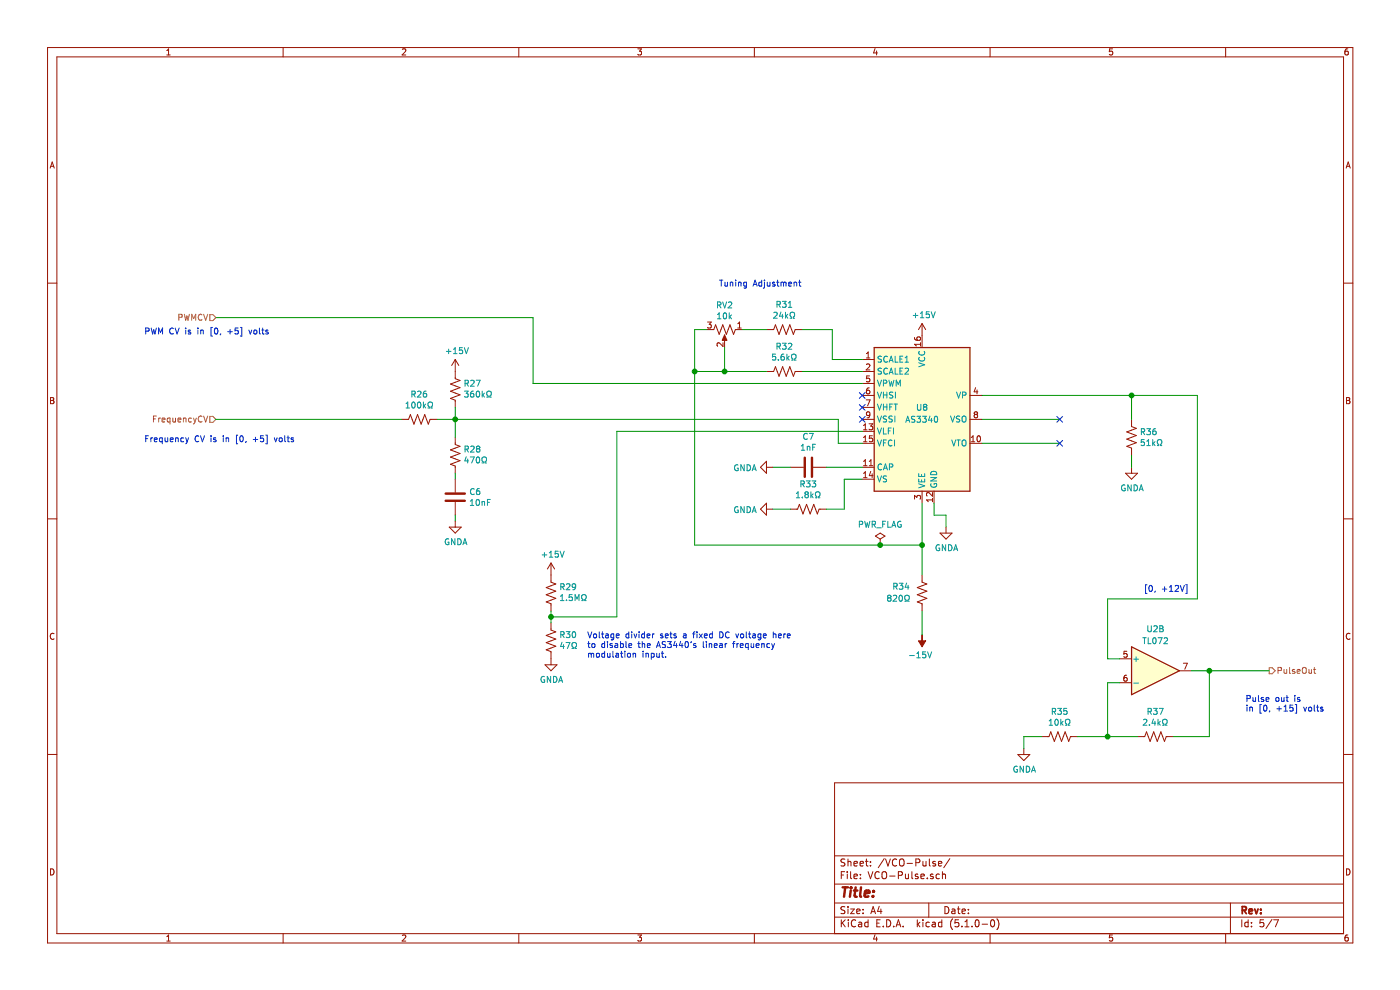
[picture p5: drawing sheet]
<svg xmlns="http://www.w3.org/2000/svg" width="297mm" height="210mm" viewBox="0 0 297 210" stroke-linecap="round" stroke-linejoin="round" font-family="sans-serif">
<g fill="none" stroke="#969400" stroke-width=".21">
<path d="M37.9 67.3h.7l.1-.2-.1-.3-.7-.1v1.2M39.1 66.7l.3 1.2 .2-.9 .3 .9 .3-1.2M40.7 67.9v-1.2l.4 .9 .4-.9v1.2M42.8 66.8a.56 .56 0 0 0-.7 .5 .56 .56 0 0 0 .7 .5M43.2 66.7l.4 1.2 .5-1.2M44.5 66.7h.7l.6 .7-.6 .6h-.7zM32.6 88.9h.4M33.2 88.2h-.6v1.3M33.7 88.7v.8M34 88.7l-.3 .2M34.4 89.1l.6-.1-.1-.3h-.3l-.2 .2v.6h.5M36.1 88.7h-.4l-.2 .2 .1 .6h.5"/>
<path d="M36.1 88.7v1.2M36.7 88.7v.8l.5-.1M37.2 88.7v.8M37.8 89.1l.6-.1-.1-.3h-.4l-.1 .2v.6h.5M38.9 88.8l.5-.1 .1 .8M38.9 88.7v.8M40.6 88.7h-.3l-.3 .2 .1 .6h.5M41 88.7l.3 .8M41.3 89.5l-.3 .4M41.7 88.7l-.4 .8M42.8 88.4a.56 .56 0 0 0-.7 .5 .56 .56 0 0 0 .7 .5M43.2 88.2l.4 1.3 .5-1.3"/>
<path d="M44.5 88.3h.7l.6 .7-.6 .6h-.7zM269.3 141.7h.6l.6 .6-.6 .6h-.6zM271.1 142.2l.7-.1v-.4l-.7-.1v1.2M272.4 142l.1 .8 .5-.1M273 142v.8M273.6 141.6v1.1l.1 .1M274.7 142.1l-.3-.1-.2 .2v.2l.5 .1v.3h-.5M275.2 142.4l.6-.1-.1-.2-.3-.1-.2 .2v.6h.5M276.3 141.8l.3-.2a.44 .44 0 0 1 .5 .4v.7l-.5 .1-.3-.1zM277.7 142v.8l.5-.1M278.2 142v.8M278.6 142h.5"/>
<path d="M278.8 141.6v1.1l.3 .1"/>
</g>
<g fill="#fffecd" stroke="#fffecd" stroke-width=".25">
<path d="M240 137.2l10.2 5.1-10.2 5.1z"/>
<path d="M185.5 73.7h20.3v30.5h-20.3z" fill-rule="evenodd"/>
</g>
<path d="M185.5 73.7h20.3v30.5h-20.3zM240 137.2l10.2 5.1-10.2 5.1z" fill="none" stroke="#981200" stroke-width=".25"/>
<g fill="none" stroke="#981200" stroke-width=".21">
<path d="M10.1 10.1h276.9v189.9h-276.9zM12.1 12.1h272.9v185.9h-272.9zM35.4 11.7h.7M35.4 10.7l.4-.3v1.3M60.1 10.1v2M85.4 10.5l.5-.1 .2 .3-.8 1h.8M110.1 10.1v2M135.3 10.4h.8l-.4 .4 .3 .2v.5l-.1 .2-.6-.2M160 10.1v2M185.6 10.3l-.3 .9h.8M186 10.8v.9M210 10.1v2"/>
<path d="M236 10.4h-.6l-.1 .6 .7-.1v.6l-.2 .2-.5-.2M260 10.1v2M285.9 10.4h-.3l-.2 .3-.1 .7 .3 .3 .4-.2-.1-.6-.3-.1-.3 .3M10.6 35.7l.5-1.3 .4 1.3M10.7 35.3h.7M285.6 35.7l.4-1.3 .4 1.3M285.7 35.3h.6M10.1 60.1h2M96.6 76.3v4l1 .4-2 .8 2 .7-2 .8 2 .8-2 .7 1 .4v1.5M96.6 76.3l-.8 1.2M96.6 76.3l.7 1.2M149.9 69.9h1.5l.4-1 .8 2 .7-2 .8 2 .8-2 .7 2 .4-1h1.5"/>
<path d="M150.1 68.3h.8l-.4 .5 .3 .1 .1 .5-.3 .2-.5-.1M153.4 72.7v.8l-.9-.8-.4 .3 .1 .4M153.7 71.4v2.3M156.5 69.6h.7M156.5 68.7l.4-.4v1.3M162.6 78.8h1.5l.4-1 .8 2 .7-2 .8 2 .8-2 .7 2 .4-1h1.5M162.6 69.9h1.5l.4-1 .8 2 .7-2 .8 2 .8-2 .7 2 .4-1h1.5M182.9 76.3h2.6M182.9 78.8h2.6M183.8 75.9h.7M183.8 75l.4-.3v1.2M183.8 77.3l.5-.1 .2 .4-.7 .9h.7"/>
<path d="M184.5 79.7h-.6l-.1 .7 .5-.2 .2 .3v.3l-.2 .2-.5-.1M194 71.6l.1 .4 .5 .2 .6-.1v-.5l-.1-.1-.5 .1-.1 .3 .2 .3M195.3 72.7v.7M195.3 73h-1.3l.4 .4M195.6 68.6v5.1M195.6 68.6l-.8 1.3M195.6 68.6l.8 1.3M285 60.1h2M10.7 84.3h.5l.2 .3-.2 .3 .3 .3-.3 .4h-.5zM10.7 84.9h.5M85.1 89h1.6l.4-1.1 .7 2.1 .8-2.1 .7 2.1 .8-2.1 .8 2.1 .3-1h1.6M96.6 92.8v1.5l1 .4-2 .7 2 .8-2 .8 2 .7-2 .8 1 .4v1.5"/>
<path d="M162.6 99.1h1.3M162.6 97.8v2.6l-1.3-1.3zM167.7 99.1h2.8M172.5 99.1h2.8M182.9 94h2.6M182.9 99.1h2.6M182.9 91.5h2.6M182.9 83.9h2.6M182.9 81.3h2.6M182.9 86.4h2.6M182.9 89h2.6M183.2 93.7h.7"/>
<path d="M183.2 98.8h.7M183.2 90.3l.4-.4v1.3M183.2 92.8l.4-.4v1.3M183.2 97.9l.4-.4v1.3M183.2 91.2h.7M183.8 84.8h.8l-.5 1.3M184.4 89.9h.7l-.4 .5 .4 .1v.4l-.2 .3-.5-.2M184.4 98.8h.7M184.4 97.9l.4-.4v1.3M184.4 82.3h-.2a.79 .79 0 0 0-.1 1.2h.3l.1-.5-.2-.2h-.2l-.3 .2M184.5 87.9l-.2 .2h-.4l-.1-.2 .1-.4 .4-.1 .2 .2-.1 .9-.5 .1M185.1 92.4h-.6l-.1 .6 .5-.1 .2 .3v.3l-.2 .2-.5-.1"/>
<path d="M205.8 94h2.5M205.8 83.9h2.5M205.8 89h2.5M206 93.7h.8M206 92.8l.4-.4v1.3M206.9 87.9l-.2-.2 .2-.3h.2l.3 .2-.3 .3M206.9 87.9l-.2 .2v.3l.2 .2h.4l.1-.2v-.3l-.3-.2M206.9 87.9h.2M207 82.2l-.3 .9h.7M207.3 82.7v.8M207.4 92.6l.2-.2a.67 .67 0 0 1 .4 .7 .67 .67 0 0 1-.4 .6l-.3-.5zM240 89v1.5l1.1 .4-2.1 .7 2.1 .8-2.1 .7 2.1 .8-2.1 .8 1 .4v1.5"/>
<path d="M240 99.1v1.3M285.7 84.3h.4l.2 .3-.2 .3 .3 .3-.2 .4h-.5zM285.7 84.9h.4M10.1 110.1h2M95.3 111.8h2.5l-1.2 1.3zM96.6 101.7v2.7M96.6 106.5v2.8M96.6 110.5v1.3M116.9 119.4v4.1l1 .4-2 .7 2 .8-2 .8 2 .7-2 .8 1 .4v1.5M116.9 119.4l-.8 1.3M116.9 119.4l.8 1.3M162.6 108h1.3"/>
<path d="M162.6 106.7v2.6l-1.3-1.3zM167.7 108h1.5l.4-1 .7 2 .8-2 .8 2 .7-2 .8 2 .4-1h1.5M182.9 101.7h2.6M183.2 100.4l.4-.3v1.2M183.2 101.3h.7M184.7 100l-.3 .9h.8M185 100.5v.8M185.7 113.7l1-.6 1 .6-1 .7zM186.7 115.6h.1M186.7 114.4v1.2M194 105.9v-.8l.5 .4 .1-.3 .5-.1 .2 .2-.1 .6M195.6 104.2v2.5"/>
<path d="M197.8 104.5v.8l-.9-.8-.3 .2 .1 .5M197.8 105.7v.7M197.8 106h-1.2l.3 .4M198.2 104.2v2.5M199.4 113.1h2.6l-1.3 1.3zM200.7 111.8v1.3M238.8 100.4h2.5l-1.3 1.3zM285 110.1h2M11.5 134.4a.58 .58 0 0 0-.8 .6 .58 .58 0 0 0 .8 .5M116.9 132.1v1.6l1 .3-2 .8 2 .8-2 .7 2 .8-2 .7 1 .4v2.8M195.6 122v1.5l1 .4-2 .7 2 .8-2 .8 2 .7-2 .8 1 .4v1.5M237.5 139.7h2.5"/>
<path d="M239.1 138.1h-.6l-.1 .7 .5-.2 .2 .3v.3l-.2 .2-.5-.1M286.4 134.4a.58 .58 0 0 0-.8 .6 .58 .58 0 0 0 .8 .5M115.6 141h2.6l-1.3 1.3zM217.2 158.8v1.3M221 156.3h1.5l.4-1.1 .8 2.1 .7-2.1 .8 2.1 .8-2.1 .7 2.1 .4-1h1.5M237.5 144.8h2.5M239 143.2h-.2a.79 .79 0 0 0-.1 1.3l.3-.1 .1-.4-.2-.3h-.2l-.3 .3M241.3 156.3h1.5l.4-1.1 .8 2.1 .7-2.1 .8 2.1 .8-2.1 .7 2.1 .4-1h1.5M250.2 142.3h2.5M251 140.7h.9l-.6 1.3M10.1 160h2M215.9 160.1h2.6l-1.3 1.2z"/>
<path d="M285 166.1h-108v31.9M285 160h2M10.7 184.3a.65 .65 0 0 1 .8 .7 .65 .65 0 0 1-.8 .6zM35.4 198.7l.4-.4v1.3M35.4 199.6h.7M60.1 198v2M85.4 198.4l.5-.1 .2 .4-.8 .9h.8M110.1 198v2M135.3 198.3h.8l-.4 .5 .3 .1v.6l-.1 .1-.6-.1M160 198v2M177 194.5h108M177 191.5h108"/>
<path d="M177 187.5h108M177 181.5h108M178.5 185.6h.5M178.5 195.1v1.5M178.7 195.7l.6 .9M179.2 184.9h-.7v1.5M179.2 192.4l-.5-.1-.3 .3 .1 .3 .7 .3v.5l-.2 .1-.6-.1M179.2 182.3l-.5-.1-.3 .3 .1 .3 .7 .3v.5l-.2 .1-.6-.1M179.3 195.1l-.8 .9M179.7 184.9v.1M179.7 185.4v1M179.9 182.2v1.5"/>
<path d="M179.9 192.3v.2M179.9 192.8v1M179.9 182.8l.2-.1 .4 .1v.9M180 195.1v.2M180 195.6v1M180.5 192.8h.7l-.7 1h.7M180.5 184.9v1.3l.2 .2M181.2 185.9l.7-.1-.1-.3-.4-.1-.2 .2v.7h.6M181.2 183.2l.7-.1-.1-.3-.4-.1-.2 .2v.7h.6M181.5 195.3a.59 .59 0 0 0-.7-.1 .59 .59 0 0 0-.2 .8 .56 .56 0 0 0 .3 .5 .56 .56 0 0 0 .6 0M181.7 193.3l.8-.1-.1-.3-.5-.1-.2 .2 .1 .7h.6M182.2 195.7h.5l.1 .9"/>
<path d="M182.5 183.2l.7-.1-.1-.3-.4-.1-.2 .2v.7h.6M182.5 186.3v.1M182.5 185.5v.1M182.8 196h-.5l-.2 .2 .2 .4 .5-.1M183.1 193.7v.1M183.1 192.9v.1M183.6 182.7h.6M183.8 182.2v1.3l.4 .2M184.2 195.7l-.5-.1-.3 .3 .1 .6 .2 .1 .5-.1M184.2 195.1v1.5M184.2 184.9l.5 1.5 .5-1.5M184.7 183.6v.1"/>
<path d="M184.7 182.8v.1M184.7 193.8l.5-1.5 .5 1.5M184.9 193.4h.7M185.6 198.3l-.3 .9h.8M186 198.8v.8M186 195.8h.5M186.5 192.2l-.3 1.1h.9M186.5 185a.59 .59 0 0 0-.7 0 .59 .59 0 0 0-.2 .8 .56 .56 0 0 0 .3 .5 .56 .56 0 0 0 .6 0M186.7 195.1h-.7v1.5h.7M186.9 192.8v1M187.2 185.1a.5 .5 0 0 1 .5-.2 .5 .5 0 0 1 .4 .5v.5a.5 .5 0 0 1-.5 .5 .5 .5 0 0 1-.5-.5zM187.4 196.5v.1"/>
<path d="M187.6 182.1l-1.3 2M187.9 182.2l.5 1.5 .5-1.5M188.1 195.1a.76 .76 0 0 1 .9 .8 .76 .76 0 0 1-.9 .7zM188.7 185.8h1.2M189.6 196.5v.1M190.1 196.6l.5-1.5 .5 1.5M190.2 196.2h.7M190.2 182.4a.59 .59 0 0 0-.7-.1 .59 .59 0 0 0-.2 .8 .56 .56 0 0 0 .3 .5 .56 .56 0 0 0 .6 0M190.6 185.7l.7-.1 .1-.2v-.4l-.2-.1h-.6v1.5M190.9 182.4a.5 .5 0 0 1 .5-.2 .5 .5 0 0 1 .4 .5v.5a.5 .5 0 0 1-.5 .5 .5 .5 0 0 1-.5-.5zM191.6 196.5v.1M192.1 185.4l.1 .9 .3 .1 .2-.1"/>
<path d="M192.4 183.1h1.2M192.7 185.4v1M193.5 184.9v1.3l.2 .2M194.3 183l.7-.1 .2-.2-.1-.3-.2-.2h-.6v1.5M194.6 195.1v1.5M194.7 196l.5 .6M194.7 185.5l-.3-.1-.2 .2v.2l.5 .2v.3h-.5M195.2 195.6l-.6 .6M195.4 185.9l.7-.1-.1-.3-.4-.1-.2 .2v.7h.6M195.8 182.7l.1 .9 .3 .1 .2-.1M195.8 195.1v.2M195.8 195.6v1"/>
<path d="M196.4 182.7v1M196.7 186.3v.1M197 191.5v3M197.2 195.7l-.5-.1-.3 .3 .1 .6 .2 .1 .5-.1M197.2 182.2v1.3l.2 .2M197.8 195.7h.6v.9M197.9 185.5l-.3-.1-.2 .2v.2l.5 .2v.3h-.5M198.4 196l-.7 .2 .2 .4 .5-.1M198.4 182.8l-.3-.1-.2 .2v.2l.5 .2v.3h-.5M199.1 183.2l.7-.1-.1-.3-.4-.1-.2 .2v.7h.6M199.3 185.5l-.4-.1-.3 .3 .1 .6h.6M199.8 195.7l-.4-.1-.3 .3v.6l.3 .1 .4-.1"/>
<path d="M199.8 195.1v1.5M199.9 185.5l.3-.1 .3 .1 .1 .9M199.9 184.9v1.5M200.5 192.3a.75 .75 0 0 1 .8 .8 .75 .75 0 0 1-.8 .7zM201.5 182.1l-1.3 2M202 192.9h.5l.1 .9M202.1 194.9a1.71 1.71 0 0 0 0 2.3M202.6 193.2h-.5l-.2 .3 .2 .3 .5-.1M203.1 192.8h.6M203.3 192.3v1.3l.4 .2M203.4 195.1h-.8v.7l.7-.1 .1 .3v.5l-.2 .1-.6-.1M204.1 196.5v.1"/>
<path d="M204.1 193.3l.7-.1-.1-.3-.4-.1-.2 .2 .1 .7h.5M204.7 196.6h.9M204.7 195.5l.4-.4v1.5M205.4 193.7v.1M205.4 192.9v.1M206.2 196.5v.1M207 195.3l.3-.2a.86 .86 0 0 1-.1 1.5l-.2-.1-.1-.5zM208.4 196h1.1M210 198v2M210.3 195.2l.2-.1a.8 .8 0 0 1 .5 .8 .8 .8 0 0 1-.5 .7 1 1 0 0 1-.2-1.4zM211.5 194.9a1.71 1.71 0 0 1 0 2.3M236 198.3h-.6l-.1 .6h.7v.6l-.2 .1-.5-.1"/>
<path d="M260 198v2M261 191.5v6.5M263.4 195.1v1.5M264.8 195.7l-.4-.1-.3 .3 .1 .6h.6M264.8 195.1v1.5M265.5 196.5v.1M265.5 195.7v.1M268.1 195.1h-.8v.7l.7-.1 .1 .3v.5l-.2 .1-.6-.1M269.8 195l-1.2 2M270.2 195.1h1l-.6 1.5M285.7 184.3a.65 .65 0 0 1 .7 .7 .65 .65 0 0 1-.7 .6zM285.9 198.3l-.3 .1-.2 .2-.1 .8 .3 .2 .4-.1-.1-.6-.3-.1-.3 .3"/>
</g>
<g fill="none" stroke="#009596" stroke-width=".21">
<path d="M94.7 74.5h1M95.2 74.1v.9M96.2 75h.8M96.2 74.1l.4-.4v1.3M98.1 73.7h-.6l-.1 .7 .2-.2 .5 .2v.5l-.2 .1-.5-.1M98.5 73.7l.4 1.3 .5-1.3M152.2 64.7h.6l.2-.2-.1-.3-.7-.2v1.3M152.2 67.6h.8M152.2 66.7l.4-.3v1.2M152.5 64.7l.5 .6M153.3 64l.4 1.3 .4-1.3M153.6 66.5l.1-.1a.69 .69 0 0 1 .5 .6 .69 .69 0 0 1-.5 .6l-.3-.5z"/>
<path d="M154.5 64.2l.5-.2 .2 .4-.8 .9h.8M154.7 66.4v1.2M154.8 67.1l.4 .5M155.2 66.8l-.5 .5M164.2 66.4l.5-.2 .2 .4-.8 .9h.8M164.5 75.1h-.6v.6l.1-.1 .5 .1v.6l-.1 .1-.5-.1M164.8 64.6l.6-.1 .1-.5-.7-.1v1.3M164.8 73.5l.6-.1 .1-.5-.7-.1v1.3M165.1 64.6l.4 .6M165.1 73.5l.4 .6M165.1 76.3v.1M165.7 66.2l-.3 .9h.8"/>
<path d="M166 72.8h.8l-.5 .5 .4 .1v.6l-.2 .1-.5-.1M166 63.9h.8l-.5 .5 .4 .1v.6l-.2 .1-.5-.1M166 66.7v.8M166.3 75.1l-.4 .1-.2 .5 .1 .6h.5l.1-.1-.1-.5-.4-.1-.2 .3M166.6 66.2v1.3M166.8 67l.3 .5M166.9 75.1v1.3M167.1 75.9l.3 .5M167.1 66.7l-.5 .4M167.2 65.2h.8M167.2 64.3l.4-.4v1.3M167.2 72.9l.5-.1 .3 .4-.8 .9h.8"/>
<path d="M167.4 75.6l-.5 .4M167.6 67.5h.3v-.2a.55 .55 0 0 1-.2-.9 .55 .55 0 0 1 .8 0l.1 .5-.3 .6h.3M167.9 76.4h.3v-.2a.55 .55 0 0 1-.2-.9 .55 .55 0 0 1 .8 0l.1 .5-.3 .6h.3M187 75.6h-.5l-.2 .1v.3l.6 .3 .1 .3-.3 .2h-.4M187 78.2l-.5-.1-.2 .1v.4l.6 .2 .1 .3-.3 .3-.4-.1M188.3 75.7a.56 .56 0 0 0-.8 .1 .56 .56 0 0 0 0 .7l.4 .3 .4-.1M188.3 78.2a.56 .56 0 0 0-.8 .1 .56 .56 0 0 0 0 .8l.4 .3 .4-.2M188.6 76.8l.5-1.2 .4 1.2M188.6 79.4l.5-1.3 .4 1.3M188.8 76.5h.5M188.8 79h.5M189.9 75.6v1.2h.6"/>
<path d="M189.9 78.1v1.3h.6M190.9 76.2h.4M190.9 78.7h.4M191.5 75.6h-.6v1.2h.6M191.5 78.1h-.6v1.3h.6M192 76.8h.7M192 75.9l.4-.3v1.2M192 78.2l.5-.1 .2 .3-.7 1h.7M193.7 66.9h1M194.2 66.4v1M194.9 76.9l1.3 .5-1.3 .4M195 75.8a.56 .56 0 0 0 .5 .8 .56 .56 0 0 0 .5-.8"/>
<path d="M195 74.5a.56 .56 0 0 0 .5 .8 .56 .56 0 0 0 .5-.8M195.3 67.4h.7M195.3 66.5l.3-.4v1.3M197.1 66.1h-.6v.6l.2-.1 .4 .1v.6l-.1 .1-.5-.1M197.5 66.1l.5 1.3 .4-1.3M86.1 86.5h.8M86.1 85.6l.4-.3v1.2M87.4 83.6h.6v-.5l-.6-.1v1.2M87.5 85.4l.1-.1a.67 .67 0 0 1 .5 .6 .67 .67 0 0 1-.5 .6l-.3-.4zM87.7 83.6l.4 .6M88.6 83.1l.5-.1 .2 .3-.8 .9h.8M88.7 85.4l.2-.1a.67 .67 0 0 1 .4 .6 .67 .67 0 0 1-.4 .6l-.3-.4z"/>
<path d="M89.8 85.3v1.2M89.9 86.1l.4 .4M90.3 85.7l-.5 .5M90.4 83l-.4 .1-.2 .4v.6l.6 .1 .1-.2-.1-.5-.3-.1-.3 .3M90.8 86.5h.3v-.2a.55 .55 0 0 1-.3-.8 .55 .55 0 0 1 .9 0l.1 .4-.4 .6h.4M98.5 83h.8l-.4 .4 .4 .2-.1 .6-.7-.1M98.7 95.3l.6-.1v-.5l-.6-.1v1.3M98.7 81.3h.6v-.5l-.6-.1v1.2M98.9 96.9l-.3 .9h.8M99 95.3l.4 .6M99 81.3l.4 .6M99.2 97.4v.8"/>
<path d="M99.8 96.9h.8l-.5 1.3M99.9 94.7l.4-.1 .3 .4-.8 .9h.8M99.9 80.8l.4-.1 .3 .3-.8 .9h.8M100.4 83h-.2a.79 .79 0 0 0-.1 1.2l.4-.1v-.5l-.4-.2-.3 .3M101 80.7h.9l-.6 1.2M101.1 97.1l.2-.2a.67 .67 0 0 1 .5 .7 .67 .67 0 0 1-.5 .6l-.3-.5zM101.1 83.1l.2-.1a.67 .67 0 0 1 .5 .6 .67 .67 0 0 1-.5 .6l-.3-.4zM101.3 95.2l-.2-.3 .2-.3h.3l.2 .3-.2 .3M101.3 95.2l-.2 .2v.4l.2 .1 .4-.1 .1-.1v-.3l-.2-.2M101.3 95.2h.3M102.2 98.2h.3v-.2a.54 .54 0 0 1-.2-.8 .54 .54 0 0 1 .7-.2l.2 .6-.3 .6h.3M102.3 83v1.2"/>
<path d="M102.4 83.8l.4 .4M102.8 83.4l-.5 .5M103.3 84.2h.3v-.2a.55 .55 0 0 1-.3-.8 .55 .55 0 0 1 .9-.1v.5l-.3 .6h.3M156.6 98.7a.57 .57 0 0 0-.8 .5 .57 .57 0 0 0 .8 .5v-.4h-.2M157.9 98.6v1.3l-.7-1.3v1.3M158.5 98.6a.64 .64 0 0 1 .7 .6 .64 .64 0 0 1-.7 .7zM159.6 99.9l.4-1.3 .4 1.3M159.7 99.5h.6M170 95.5h.7M170 94.6l.3-.4v1.3M171.3 92.1a.56 .56 0 0 0-.8 .5 .56 .56 0 0 0 .8 .5M171.3 94.7v.8"/>
<path d="M171.3 94.8l.4-.1 .1 .8M171.7 91.9h.8l-.5 1.3M172.4 94.8h.4M173 94.2h-.6v1.3M186.1 93.3l.5 1.3 .4-1.3M186.1 90.8l.5 1.3 .4-1.3M186.1 80.6l.5 1.3 .4-1.3M186.1 83.2l.5 1.2 .4-1.2M186.1 85.7l.5 1.3 .4-1.3M186.1 88.2l.5 1.3 .4-1.3M187.1 98.5a.56 .56 0 0 0-.8 .5 .56 .56 0 0 0 .8 .5M187.4 99.7l.4-1.3 .5 1.3"/>
<path d="M187.4 90.8v1.3h.6M187.4 81.3l.6-.1 .1-.1v-.3l-.7-.2v1.3M187.4 83.2v1.2M187.4 85.7v1.3M187.4 93.9h.4M187.4 83.8h.7M187.4 86.3h.7M187.5 99.3h.6M188 93.3h-.6v1.3M188.1 88.3l-.5-.1-.2 .2v.3l.6 .3 .1 .3-.3 .2h-.4M188.1 83.2v1.2M188.1 85.7v1.3"/>
<path d="M188.5 91.4h.4M188.6 80.6l.3 1.3 .2-.9 .2 .9 .3-1.3M188.7 99.1l.6-.1 .1-.2-.1-.3-.6-.1v1.3M188.8 86.3h.4M189.1 90.8h-.6v1.3M189.2 93.5a.58 .58 0 0 0-.8 .4 .58 .58 0 0 0 .8 .6M189.3 88.3l-.5-.1-.2 .2 .1 .4 .5 .2 .1 .3-.2 .2h-.5M189.3 85.7h-.5v1.3M189.4 83.2h-.5l-.1 .1v.4l.5 .2 .1 .3-.2 .2h-.5M189.5 90.8v1.3M189.6 85.7h.8M189.8 93.3v1.3"/>
<path d="M189.8 88.2v1.3M189.9 83.2v1.2M190 85.7v1.3M190.1 81.9v-1.3l.5 .9 .4-.9v1.3M192.2 89.6l.4-1.3 .4 1.3M192.3 89.2h.6M194.1 88.4l-.5-.1-.2 .3 .1 .3 .5 .2v.3l-.6 .1M194.5 88.3h.8l-.4 .5 .3 .1 .1 .4-.2 .3-.6-.2M194.6 85.8v1l.3 .2h.3l.2-.2v-1M195.7 88.3h.8l-.4 .5 .3 .1v.5l-.1 .2-.6-.2M196.1 86.3l-.2-.2 .2-.3 .5 .1v.3l-.2 .1M196.1 86.3h.3"/>
<path d="M196.1 86.3l-.2 .2v.3l.2 .2h.4l.1-.2v-.4l-.2-.1M197.3 88.2l-.3 .9h.8M197.6 88.7v.9M198.3 88.4l.2-.1a.69 .69 0 0 1 .4 .6 .69 .69 0 0 1-.4 .7l-.3-.5zM201.7 88.2l.4 1.3 .4-1.3M201.9 93.3l.4 1.3 .4-1.3M202.9 83.2l.5 1.2 .4-1.2M203 93.3h.7M203.4 93.3v1.3M203.6 88.3l-.5-.1-.2 .2v.3l.6 .3 .1 .3-.2 .2h-.5M204.1 93.5l.3-.2a.44 .44 0 0 1 .5 .5v.6l-.5 .2-.3-.2zM204.1 88.4l.3-.2a.44 .44 0 0 1 .5 .5v.6l-.5 .2-.3-.2z"/>
<path d="M204.2 83.8l.7-.1v-.4l-.7-.1v1.2M242.1 91.6l.6-.1 .1-.4-.7-.2v1.3M242.4 91.6l.4 .6M242.7 93.3h-.6v.6l.2-.2 .4 .2v.5l-.1 .1-.5-.1M243.3 90.9h.8l-.5 .5 .4 .1v.6l-.2 .1-.5-.1M243.3 94.5h.7M243.3 93.6l.4-.3v1.2M244.5 93.3v1.2M244.7 94l.3 .5M245 93.7l-.5 .5M245.2 90.9l-.5 .2-.2 .4 .1 .6 .6 .1 .1-.2-.1-.5-.4-.1-.3 .3M245.5 94.5h.3v-.2a.55 .55 0 0 1-.2-.8 .55 .55 0 0 1 .8-.1l.1 .5-.3 .6h.3"/>
<path d="M95.2 114.4a.57 .57 0 0 0-.8 .5 .57 .57 0 0 0 .8 .5v-.4h-.2M96.5 114.3v1.2l-.7-1.2v1.2M97.1 114.3a.64 .64 0 0 1 .8 .6 .64 .64 0 0 1-.8 .6zM98.2 115.5l.4-1.2 .4 1.2M98.3 115.2h.6M99.8 107.2h.7M99.8 106.3l.4-.4v1.3M100.6 103.8a.56 .56 0 0 0-.8 .5 .56 .56 0 0 0 .8 .5M101.1 106.1l.2-.2a.67 .67 0 0 1 .4 .7 .67 .67 0 0 1-.4 .6l-.3-.5zM101.7 103.6h-.2a.79 .79 0 0 0-.2 1.3h.4l.1-.5-.2-.3h-.3l-.2 .3M102.3 106.4v.8M102.3 106.5l.4-.1 .1 .8"/>
<path d="M103.4 106.6h.4M104 105.9h-.6v1.3M115 117.7h1M115.5 117.2v1M116.5 118.2h.8M116.5 117.3l.4-.4v1.3M118.4 116.9h-.6v.6l.1-.1 .5 .1v.6l-.2 .1-.4-.1M118.8 116.9l.5 1.3 .4-1.3M156.6 107.5a.57 .57 0 0 0-.8 .6 .57 .57 0 0 0 .8 .5v-.4h-.2M157.9 107.5v1.2l-.7-1.2v1.2M158.5 107.5a.64 .64 0 0 1 .7 .6 .64 .64 0 0 1-.7 .6zM159.6 108.7l.4-1.2 .4 1.2"/>
<path d="M159.7 108.4h.6M168.9 105.6h.8M168.9 104.7l.4-.4v1.3M169.9 102.7l.6-.1 .1-.5-.7-.1v1.3M170.2 102.7l.4 .6M170.2 105.5v.1M171 104.9h.2M171 104.9l-.2 .2v.3l.2 .2 .4-.1 .1-.1v-.3l-.3-.2M171 104.9l-.2-.3 .2-.3h.2l.3 .3-.3 .3M171.1 102h.7l-.4 .5 .4 .1v.6l-.2 .1-.5-.1M172 104.3v1.3M172.1 105.1l.4 .5"/>
<path d="M172.3 102h.8l-.5 .5 .4 .1 .1 .5-.3 .2-.5-.1M172.5 104.8l-.5 .4M173 105.6h.3v-.2a.55 .55 0 0 1-.3-.9 .55 .55 0 0 1 .9 0l.1 .5-.4 .6h.4M182.3 111.2h.6l.1-.5-.7-.1v1.2M183.4 110.6l.4 1.2 .2-.9 .2 .9 .3-1.2M185 111.2h.6l.1-.5-.7-.1v1.2M185.3 111.2l.4 .6M186 112h1M186.1 100.9l.5 1.3 .4-1.3M187.3 111.2h.4M187.9 110.6h-.6v1.2M188.1 101l-.5-.1-.2 .2v.3l.6 .3 .1 .3-.3 .2h-.4"/>
<path d="M188.3 110.6v1.2h.7M189.2 111.8l.4-1.2 .4 1.2M189.3 111.5h.6M191.1 110.6a.59 .59 0 0 0-.7 .6 .59 .59 0 0 0 .7 .6l.1-.5h-.3M194.9 101.6v.6h1.3v-.6M194.9 100.5v.6h1.3v-.6M194.9 102.6l1.3 .5-1.3 .4M195.5 100.6v.5M195.5 101.8v.4M197.4 101.3h1.3l-1.3 .7h1.3M197.5 102.6a.57 .57 0 0 0 .6 .8 .57 .57 0 0 0 .5-.8h-.4v.2M197.6 100.1a.67 .67 0 0 1 .8-.1 .67 .67 0 0 1 .3 .7h-1.3z"/>
<path d="M199.3 115.6a.57 .57 0 0 0-.8 .6 .57 .57 0 0 0 .8 .5v-.4h-.2M200.6 115.5v1.3l-.7-1.3v1.3M201.2 115.5a.64 .64 0 0 1 .8 .7 .64 .64 0 0 1-.8 .6zM202.3 116.8l.4-1.3 .5 1.3M202.4 116.5h.7M238.7 102.9a.57 .57 0 0 0-.8 .6 .57 .57 0 0 0 .8 .5v-.4h-.2M240 102.8v1.3l-.7-1.3v1.3M240.6 102.8a.64 .64 0 0 1 .7 .7 .64 .64 0 0 1-.7 .6zM241.7 104.1l.4-1.3 .4 1.3M241.8 103.8h.6M118.9 127.4h.7M118.9 126.5l.4-.4v1.3"/>
<path d="M119 124.5l.6-.1v-.4l-.6-.2v1.3M119 134.6h.6v-.5l-.6-.1v1.3M119.2 136.2l-.3 .9h.8M119.3 124.5l.4 .6M119.3 134.6l.4 .7M119.5 136.7v.9M120.1 136.3h.8l-.5 1.3M120.1 134h.8l-.4 .5 .4 .1v.5l-.3 .2-.5-.2M120.2 124l.4-.2 .3 .4-.8 .9h.8M120.2 127.3v.1M121.3 137.6h.3v-.3a.54 .54 0 0 1-.2-.7 .54 .54 0 0 1 .7-.2l.2 .6-.3 .6h.3M121.4 126.1h-.6l-.1 .6 .2-.1 .4 .1 .1 .6-.2 .1-.5-.1"/>
<path d="M121.5 134.1l.2-.1a.67 .67 0 0 1 .4 .6 .67 .67 0 0 1-.4 .7l-.3-.5zM122 127.4v-1.3l.4 .9 .4-.9v1.3M122.1 124.4l-.2 .2h-.4l-.1-.6 .5-.2 .2 .3-.1 .7-.1 .2-.4 .1M123.4 127.4h.3v-.2a.55 .55 0 0 1-.3-.8 .55 .55 0 0 1 .8-.2l.2 .6-.3 .6h.3M188.6 126.8l-.3-.2 .3-.3h.2l.2 .2-.2 .3M188.6 126.8l-.3 .2v.4l.3 .1h.3l.1-.2v-.3l-.2-.2M188.6 126.8h.2M189.5 126.4l.5-.1 .2 .3-.8 .9h.8M189.6 124.4l.6-.1 .1-.5-.7-.1v1.3M189.9 124.4l.4 .6M190.8 123.7h.7l-.4 .5 .4 .1v.6l-.2 .1-.5-.1M190.8 126.4l.2-.1a.67 .67 0 0 1 .5 .6 .67 .67 0 0 1-.5 .6l-.3-.5z"/>
<path d="M191.9 127.5h.3v-.2a.54 .54 0 0 1-.2-.7 .54 .54 0 0 1 .7-.3l.2 .6-.3 .6h.3M192.3 123.7l-.3 .9h.8M192.6 124.2v.8M193 139.1h1M194.5 139.5h.7M194.5 138.6l.3-.3v1.2M196.4 138.3h-.6l-.1 .6 .2-.1 .5 .1v.5l-.2 .1-.5-.1M196.8 138.3l.4 1.2 .4-1.2M240.5 139.8h1M241 139.3v1M242.4 135.3h.7M242.8 135.3v1.2"/>
<path d="M243.5 132.7v1.1l.3 .2h.3l.1-.2v-1.1M243.6 135.3v1.2h.6M244.7 135.4l.1-.1a.69 .69 0 0 1 .5 .6 .69 .69 0 0 1-.5 .6l-.3-.4zM244.8 132.9l.5-.2 .2 .4-.8 .9h.8M245.7 135.3h.8l-.5 1.2M246 132.7h.5l.2 .3-.2 .3 .3 .3-.1 .4h-.7zM246 133.3h.5M247 135.4l.4-.1 .3 .3-.8 .9h.8M115.5 143.6a.57 .57 0 0 0-.8 .5 .57 .57 0 0 0 .8 .5v-.4h-.2M116.8 143.5v1.2l-.7-1.2v1.2M117.4 143.5a.64 .64 0 0 1 .8 .6 .64 .64 0 0 1-.8 .6zM118.5 144.7l.4-1.2 .5 1.2"/>
<path d="M118.6 144.4h.7M222.6 153.8h.7M222.6 152.9l.3-.3v1.2M223.2 150.9h.6l.1-.5-.7-.1v1.2M223.5 150.9l.5 .6M223.9 152.7l.2-.1a.67 .67 0 0 1 .4 .6 .67 .67 0 0 1-.4 .6l-.3-.4zM224.4 150.3h.8l-.5 .4 .4 .2v.5l-.2 .1-.5-.1M225 152.6v1.2M225.2 153.4l.3 .4M225.5 153l-.5 .5M226 153.8h.3v-.2a.55 .55 0 0 1-.2-.8 .55 .55 0 0 1 .8-.1l.1 .5-.3 .6h.3M226.3 150.3h-.6v.6l.4-.2 .3 .3v.3l-.3 .2-.4-.1"/>
<path d="M240.5 144.9h1M242.6 152.7l.5-.1 .2 .3-.8 .9h.8M243.6 150.9h.6v-.5l-.6-.1v1.2M243.9 150.9l.4 .6M243.9 153.7v.1M244.7 150.3h.8l-.4 .4 .3 .2v.5l-.2 .1-.5-.1M244.7 152.5l-.3 .9h.8M245 153v.8M245.7 152.6v1.2M245.8 153.4l.3 .4M245.9 150.3h.9l-.6 1.2M246.1 153l-.4 .5"/>
<path d="M246.6 153.8h.3v-.2a.55 .55 0 0 1-.2-.8 .55 .55 0 0 1 .8-.1l.1 .5-.3 .6h.3M215.8 162.6a.57 .57 0 0 0-.7 .6 .57 .57 0 0 0 .7 .5v-.4h-.2M217.1 162.5v1.3l-.7-1.3v1.3M217.7 162.5a.64 .64 0 0 1 .8 .7 .64 .64 0 0 1-.8 .6zM218.8 163.8l.5-1.3 .4 1.3M218.9 163.4h.7"/>
</g>
<g fill="#981200" stroke="#981200" stroke-width=".21">
<path d="M153.7 71.1l.5 1.1h-1z"/>
<path d="M195.6 134.7v1.2h.8l-.8 1.3-.8-1.3h.8z" fill-rule="evenodd"/>
</g>
<g fill="none" stroke="#009300" stroke-width=".21">
<path d="M45.8 67.4h67.3v13.9h69.8M147.4 78.8h15.2M149.9 69.9h-2.5v45.7h48.2M153.7 73.7v5.1M157.5 69.9h5.1M170.2 78.8h12.7M170.2 69.9h6.4v6.4h6.3M45.8 89h39.3M92.8 89h85v5h5.1M96.6 86.4v6.4M163.9 99.1h3.8M175.3 99.1h7.6"/>
<path d="M182.9 91.5h-52v39.4h-14M208.3 89h16.5M208.3 94h16.5M208.3 83.9h45.7v43.1h-19v12.7h2.5M240 83.9v5.1M240 96.6v2.5M96.6 100.4v1.3M96.6 109.3v1.2M163.9 108h3.8M182.9 101.7h-3.8v6.3h-3.8M195.6 106.7v15.3M198.2 106.7v2.6h2.5v2.5"/>
<path d="M116.9 129.6v2.5M195.6 129.6v5.1M221 156.3h-3.8v2.5M228.6 156.3h12.7M237.5 144.8h-2.5v11.5M252.7 142.3h16.6M256.6 142.3v14h-7.7"/>
</g>
<g fill="none" stroke="#981200" stroke-width=".51">
<path d="M170.7 97.1v4M172.2 97.1v4M94.5 106.2h4.1M94.5 104.7h4.1M178.7 188.2h1.2M179.3 188.2l-.2 2M180.5 188.9l-.2 1.3M180.6 188.2l-.1 .2M180.6 188.2l.1 .1-.2 .1M181.1 188.9h.8M181.5 188.2l-.2 1.7 .1 .2 .3 .1M182.7 188.2l-.2 1.7 .2 .3"/>
<path d="M183.4 189.6l1-.2v-.4h-.8l-.2 .9 .3 .3 .5-.1M185.2 190v.2M185.3 189l.1 .1-.1 .1M185.3 189v.2"/>
</g>
<path d="M182.3 83.3l1.2 1.2M182.3 85.8l1.2 1.2M182.3 88.3l1.2 1.3M183.5 83.3l-1.2 1.2M183.5 85.8l-1.2 1.2M183.5 88.3l-1.2 1.3M224.2 88.3l1.2 1.3M224.2 93.4l1.2 1.2M225.4 88.3l-1.2 1.3M225.4 93.4l-1.2 1.2" fill="none" stroke="#011996" stroke-width=".21"/>
<g fill="none" stroke="#0327cd" stroke-width=".21">
<path d="M152.6 59.4h.8M153 59.4v1.3M153.8 59.9v.7h.5M154.3 59.9v.8M154.9 59.9v.8M154.9 60l.5-.1 .1 .8M156.1 59.4v.2M156.1 59.9v.8M156.7 60l.5-.1v.8M156.7 59.9v.8M158.4 59.9h-.4l-.2 .2 .1 .5h.5M158.4 59.9l-.1 1.1-.2 .1h-.3"/>
<path d="M161.6 59.9h-.4l-.2 .2 .1 .5h.5M161.6 59.4v1.3M162.2 59.9v1l-.3 .2M162.2 59.4v.2M162.8 59.9l.1 .7h.4M163.3 59.9v.8M164.4 59.9h-.4l-.1 .1v.2l.5 .1v.3h-.5M164.8 59.9h.5M165 59.4v1.1l.3 .2M165.7 60l.4-.1 .1 .1M165.7 59.9v.8M168.5 60l.4-.1 .1 .8"/>
<path d="M168.5 59.9v.8M169.4 59.9h.5M169.6 59.4v1.1l.3 .2M30.9 70.2l.7-.1v-.4l-.7-.1v1.3M32.1 69.6l.3 1.3 .2-1 .3 1 .3-1.3M33.7 70.9v-1.3l.4 .9 .4-.9v1.3M36.8 69.7a.56 .56 0 0 0-.8 .5 .56 .56 0 0 0 .8 .5M37.2 69.6l.4 1.3 .4-1.3M39.4 69.6v.1M39.4 70v.9M40.4 70.1l-.3-.1-.2 .2 .1 .2 .4 .1v.3h-.5M42 69.6v.1"/>
<path d="M42 70v.9M42.6 70.1h.5v.8M42.6 70v.9M45.1 69.5h-.3v1.8h.3M45.6 69.7l.2-.1a.67 .67 0 0 1 .4 .6 .67 .67 0 0 1-.4 .7l-.3-.5zM46.8 70.8l-.1 .2M48.3 70.4h1M48.8 69.9v1M50.5 69.6h-.6v.6l.1-.1 .5 .1v.5l-.2 .2-.4-.2M51 69.5h.3v1.8h-.3M52.8 70l.3 .9 .3-.9M53.9 70.1l.2-.1 .3 .1v.7l-.5-.1z"/>
<path d="M55 69.6v1.1l.2 .2M55.5 70h.5M55.7 69.6v1.1l.3 .2M56.9 70.1l-.3-.1-.2 .2v.2l.5 .1v.3h-.5M159.8 60.7l.4-1.3 .4 1.3M159.9 60.3h.6M166.2 60l.2-.1h.3l.1 .8M166.2 60v.7M167.3 60.3l.6-.1v-.3h-.4l-.2 .1 .1 .6h.5M30.9 93h.4M31.5 92.4h-.6v1.3M32 92.9v.8"/>
<path d="M32.4 92.9l-.4 .2M32.7 93.3l.6-.1v-.3h-.4l-.2 .1 .1 .7h.5M34.4 92.9h-.3l-.3 .2 .1 .6h.5M34.4 92.9v1.2M35 92.9l.1 .8 .5-.1M35.6 92.9v.8M36.1 93.3l.6-.1v-.3h-.4l-.2 .1 .1 .7h.5M37.3 93l.4-.1 .1 .8M37.3 92.9v.8M39 92.9h-.4l-.3 .2 .2 .6h.5M39.4 92.9l.3 .8M39.7 93.7l-.3 .4"/>
<path d="M40 92.9l-.3 .8M42.2 92.6a.56 .56 0 0 0-.8 .5 .56 .56 0 0 0 .8 .5M42.5 92.4l.4 1.3 .5-1.3M44.8 92.4v.2M44.8 92.9v.8M45.8 92.9h-.3l-.2 .1 .1 .2 .4 .2v.3h-.5M47.4 92.4v.2M47.4 92.9v.8M48 93l.5-.1v.8M48 92.9v.8M50.4 92.3h-.2v1.8h.2M51 92.6l.2-.2a.67 .67 0 0 1 .4 .7 .67 .67 0 0 1-.4 .6l-.3-.5z"/>
<path d="M52.2 93.7l-.1 .2M53.7 93.2h1M54.2 92.7v1M55.9 92.4h-.6l-.1 .6 .2-.1 .5 .1v.6l-.2 .1-.5-.1M56.4 92.3h.3v1.8h-.3M58.2 92.9l.3 .8 .3-.8M59.3 92.9l.5 .1v.7l-.5-.1zM60.4 92.4v1.1l.2 .2M60.9 92.9h.5M61.1 92.4v1.1l.3 .2M62.2 92.9h-.3l-.1 .1v.2l.4 .2v.3h-.4M124.7 134l.4 1.3 .5-1.3"/>
<path d="M124.7 136.5h.5M124.9 138.7l.3-.1 .2 .2M124.9 136.1v1.1l.3 .2M124.9 138.6v.8M125.4 138.8l.2-.2h.3l.1 .8M125.4 138.8v.6M125.7 136.6l.3-.1 .2 .2-.1 .6-.5-.1zM126 134.6l.1-.1 .4 .1-.1 .7-.4-.1zM126.6 138.6l.5 .1-.1 .7-.4-.1zM127.1 134v1.1l.2 .2M127.6 134.5h.5M127.8 134v1.1l.3 .2"/>
<path d="M128.3 136.6l-.4-.1-.2 .2 .1 .6h.5M128.3 138.6h-.4l-.2 .2 .1 .6h.5M128.3 136.1v1.3M128.3 138.1v1.3M128.5 134.5h.5l.1 .8M128.9 136.1v.1M128.9 136.5v.9M128.9 138.6v.8l.5-.1M129.1 134.8l-.7 .2 .1 .3h.6M129.4 138.6v.8M129.9 136.6l-.3-.1-.2 .2 .1 .2 .4 .1v.3h-.5M130 138.1v1.1l.2 .2"/>
<path d="M130.2 134.5h-.4l-.2 .2 .1 .6h.5M130.2 134.5l-.1 1.1-.4 .1M130.5 136.6h.5v.8M130.7 138.6h.5v.8M130.7 134.9l.6-.1v-.3h-.4l-.2 .1 .1 .7h.5M131 136.8l-.6 .3 .1 .2h.5M131.2 138.9l-.6 .2 .1 .3h.5M131.6 136.6l.4-.1 .3 .2-.2 .6h-.5M131.6 136.1v1.3M131.6 138.6h.5M131.8 138.1v1.1l.3 .2M132.6 138.1v.2"/>
<path d="M132.6 138.6v.8M132.8 136.1v1.1l.2 .2M133.2 138.6l.5 .1v.7h-.4l-.2-.2zM133.4 134.5h-.4l-.2 .2 .1 .6h.5M133.4 134v1.3M133.4 136.9l.6-.1v-.2l-.4-.1-.2 .2 .1 .6h.5M134 134v.2M134 134.5v.8M134.3 138.7l.5-.1v.8M134.3 138.6v.8M134.5 134.5l.3 .8 .3-.8M135.3 136.5h.5"/>
<path d="M135.5 136.1v1.1l.3 .2M135.6 134v.2M135.6 134.5v.8M136.2 136.6h.5l.1 .8M136.2 136.1v1.3M136.4 138.1v.2M136.4 138.6v.8M136.7 134.5h-.3l-.3 .2 .1 .6h.5M136.7 134v1.3M137 138.7l.5-.1 .1 .8M137 138.6v.8M137.3 134.9l.6-.1-.1-.3h-.3l-.2 .1v.7h.5"/>
<path d="M137.3 136.9l.6-.1v-.2l-.4-.1-.2 .2 .1 .6h.5M138.2 138.6h.4l.2 .2-.1 .6h-.5M138.2 138.6v1.2M138.4 134.5v.8M138.8 134.5l-.4 .2M139.3 137.4l.4-1.3 .4 1.3M139.3 138.6l.1 .8 .5-.1M139.4 137h.6M139.9 138.6v.8M140.3 138.6h.5M140.5 138.1v1.1l.3 .2M140.6 134.5h-.3l-.2 .1 .1 .2 .4 .1v.4h-.5"/>
<path d="M141.1 134.9l.7-.1-.1-.3h-.4l-.2 .1 .1 .7h.5M141.2 136.2l-.5-.1-.2 .1 .1 .4 .5 .2 .1 .3-.2 .3-.5-.1M141.2 139.3v.1M141.6 136.1h.8l-.4 .5 .4 .1v.5l-.2 .2-.6-.2M142.1 134.5h.5M142.3 134v1.1l.3 .2M143.2 136l-.3 .9h.8M143.4 134.5h-.3l-.2 .1 .1 .2 .4 .1v.4h-.5M143.5 136.5v.9M144.4 136l-.3 .9h.8M144.7 136.5v.9M145 134.5h.5l.1 .8"/>
<path d="M145.4 136.2l.2-.1a.67 .67 0 0 1 .5 .6 .67 .67 0 0 1-.5 .7l-.3-.5zM145.6 134.8l-.6 .2v.3h.6M146.7 136.1l-.2 .2M146.9 134.5h.5M147.4 134l-.3 .2v1.1M147.6 136.6l-.3-.1-.2 .2 .1 .2 .4 .1v.3h-.5M147.8 134v.2M147.8 134.5v.8M148.3 134.5l.7 .8M149 134.5l-.7 .8M149.2 136.1v1.1l.2 .2M149.4 134.9l.6-.1v-.3h-.4l-.2 .1 .1 .7h.5"/>
<path d="M149.9 136.1v.1M149.9 136.5v.9M150.5 136.6h.4l.1 .8M150.5 136.5v.9M151.1 134.5h-.4l-.2 .2 .1 .6h.5M151.1 134v1.3M151.5 136.9l.6-.1v-.2l-.4-.1-.2 .2 .1 .6h.5M152.7 134a.64 .64 0 0 1 .7 .7 .64 .64 0 0 1-.7 .6zM152.7 136.6h.5v.8M153.2 136.8l-.6 .3 .2 .3 .4-.1M153.8 136.5v.9M154.2 136.5l-.4 .2"/>
<path d="M154.7 134.2a.56 .56 0 0 0-.8 .5 .56 .56 0 0 0 .8 .5M155.4 136.5h.5M155.9 136.1l-.3 .2v1.1M156.1 134.5l.3 .8 .3-.8M156.3 136.5v.9M156.7 136.5l-.4 .2M157 136.9l.6-.1v-.2l-.4-.1-.2 .2 .1 .6h.5M157.2 134.5h.3l.3 .2-.2 .6h-.3l-.2-.2zM158.3 134v1.1l.2 .2M158.7 136.6l-.3-.1-.3 .2 .2 .6h.4M158.7 136.5v1.3M158.8 134.5h.5"/>
<path d="M159 134v1.1l.3 .2M159.3 136.5l.1 .8 .5-.1M159.7 134.5h.5v.8M159.9 136.5v.9M160.2 134.8l-.6 .2 .1 .3h.5M160.4 136.9l.6-.1v-.2l-.4-.1-.2 .2 .1 .6h.5M161.4 134.5h-.4l-.2 .2 .1 .6h.5M161.4 134.5v1l-.2 .2h-.4M161.6 136.5v.9M161.6 136.6h.5v.8M161.9 134.9l.6-.1v-.3h-.4l-.2 .1 .1 .7h.5M163.3 136.6l-.4-.1-.2 .2 .1 .6h.5"/>
<path d="M163.7 136.5l.3 .9M164 137.4l-.3 .4M164 134.6l.5-.1 .1 .8M164 134v1.3M164.3 136.5l-.3 .9M165.1 134.9l.6-.1v-.3h-.4l-.2 .1 .1 .7h.5M166.3 134.5v.8M166.7 134.5l-.4 .2M167 134.9l.6-.1v-.3h-.4l-.2 .1 .1 .7h.5M243.3 124.1h-.3v1.8h.3M243.9 124.3l.1-.1a.67 .67 0 0 1 .5 .6 .67 .67 0 0 1-.5 .6l-.3-.4zM245.1 125.4l-.1 .2"/>
<path d="M246.6 125h.9M247.1 124.5v.9M248.1 125.4h.7M248.1 124.5l.4-.3v1.2M249.3 124.3l.5-.1 .2 .3-.8 .9h.8M250.4 124.2l.4 1.2 .4-1.2M251.6 124.1h.2v1.8h-.2M264.5 148.2l.7-.1v-.5l-.7-.1v1.3M264.5 149.6v.1M264.5 150v.8M265.1 150v.8M265.1 150.1h.5l.1 .7"/>
<path d="M265.8 147.9l.1 .8h.5M266.4 147.9v.9M267 147.5v1.1l.1 .2M267.6 149.4h-.3v1.9h.3M268.1 148l-.3-.1-.2 .2v.2l.5 .1v.3h-.5M268.2 149.7l.1-.1a.67 .67 0 0 1 .5 .6 .67 .67 0 0 1-.5 .6l-.2-.4zM268.6 148.4l.6-.1-.1-.3-.3-.1-.2 .2v.6h.5M269.4 150.8l-.1 .2M270.7 148.1l.2-.2 .4 .2-.1 .6h-.5zM270.9 150.4h1M271.4 149.9v.9M271.9 147.9v.8h.5"/>
<path d="M272.4 147.9v.9M272.4 150.8h.7M272.4 149.9l.4-.3v1.2M272.8 147.9h.5M273 147.5v1.1l.3 .2M274.3 149.6h-.6l-.1 .6 .2-.1 .5 .1v.5l-.2 .1-.5-.1M274.7 147.5v.1M274.7 147.9v.9M274.8 149.4h.3v1.9h-.3M275.7 148l-.3-.1-.2 .2 .1 .2 .4 .1v.3h-.5M276.6 150l.3 .8 .3-.8M277.7 150.1h.5l-.1 .7-.4-.1z"/>
<path d="M278.8 149.6v1.1l.2 .1M279.3 150h.5M279.5 149.6v1.1l.3 .1M280.6 150.1l-.3-.1-.2 .2 .1 .2 .4 .1v.3h-.5"/>
</g>
<g fill="#009300" stroke="#009300" stroke-width=".21">
<circle cx="96.6" cy="89" r=".51"/>
<circle cx="116.9" cy="130.9" r=".51"/>
<circle cx="153.7" cy="78.8" r=".51"/>
<circle cx="147.4" cy="78.8" r=".51"/>
<circle cx="195.6" cy="115.6" r=".51"/>
<circle cx="186.7" cy="115.6" r=".51"/>
<circle cx="256.6" cy="142.3" r=".51"/>
<circle cx="235" cy="156.3" r=".51"/>
<circle cx="240" cy="83.9" r=".51"/>
</g>
<path d="M263.5 193.1l.7-.1 .2-.2-.1-.3-.2-.2h-.6v1.5M263.9 193.1l.5 .7M265 193.3l.7-.1-.1-.3-.4-.1-.2 .2v.7h.6M266.2 192.8l.3 1 .4-1M267.5 193.7v.1M267.5 192.9v.1" fill="none" stroke="#981200" stroke-width=".38"/>
</svg>
